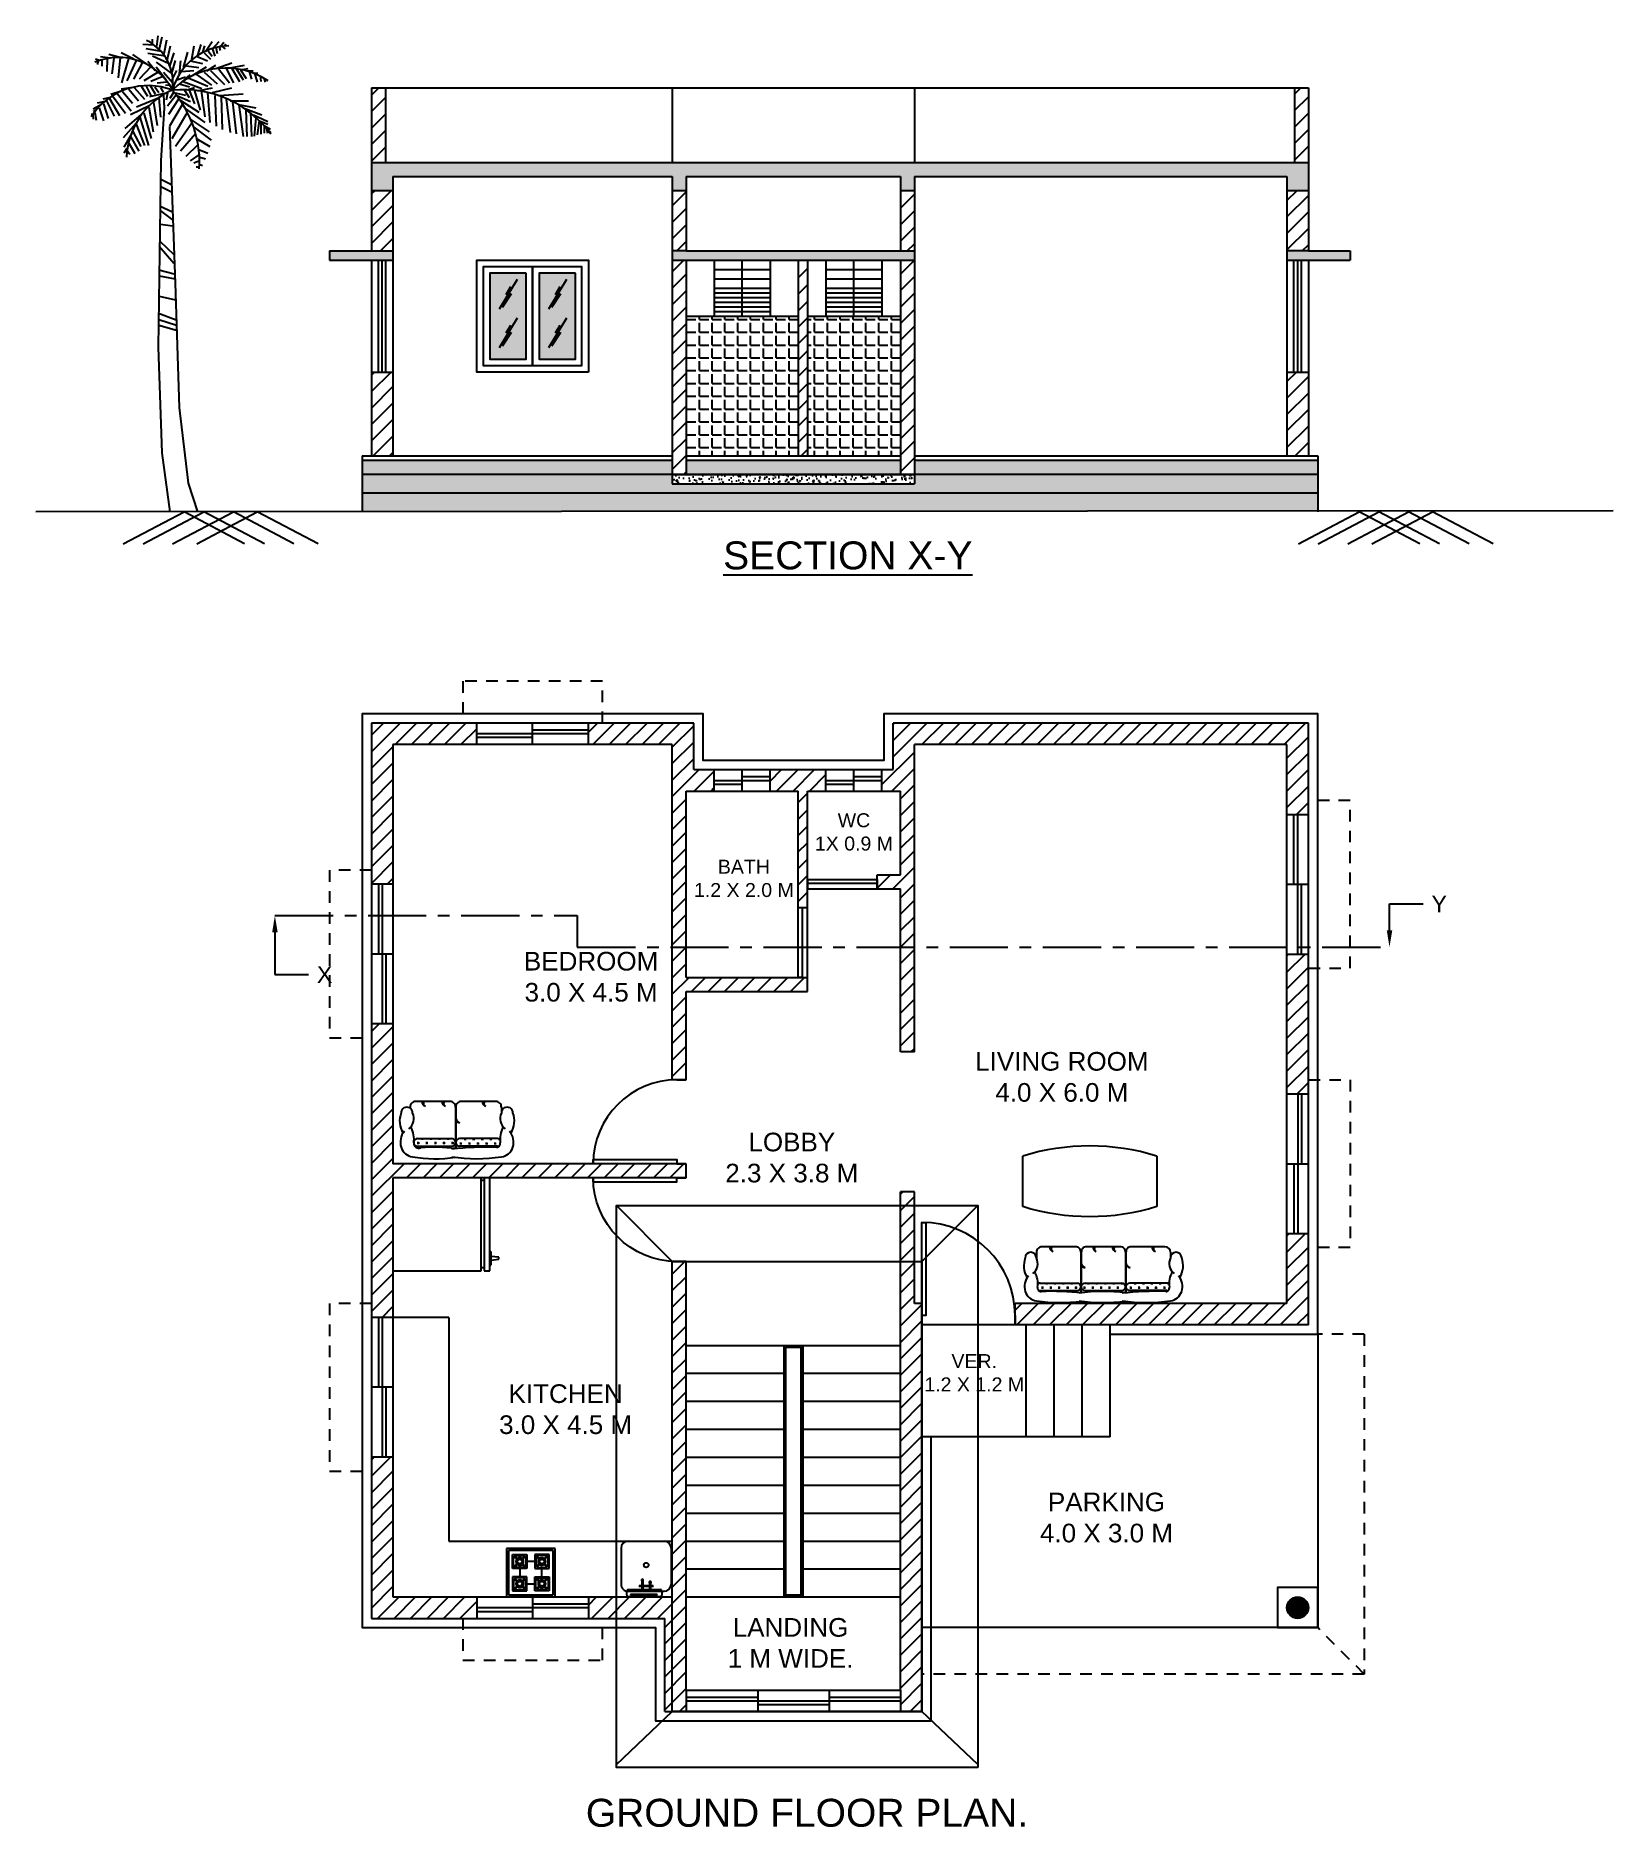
# Model space of a CAD drawing. Header units: metres. Extents: x 3.1 to 20, y 0.4 to 19.6.
import ezdxf
from ezdxf import colors
from ezdxf.entities.mleader import LeaderData, LeaderLine
from ezdxf.math import Vec2, Vec3

# ---------------------------------------------------------------- set-up
doc = ezdxf.new("R2010")
doc.units = ezdxf.units.M
doc.header["$MEASUREMENT"] = 0
doc.linetypes.add('CENTER', pattern=[2, 1.25, -0.25, 0.25, -0.25])
doc.linetypes.add('HIDDEN', pattern=[0.375, 0.25, -0.125])
for name, color, linetype in [('construction line', 60, 'Continuous'), ('ELEVATION.', 140, 'Continuous'), ('FURNITURE', 40, 'Continuous')]:
    doc.layers.add(name, color=color, linetype=linetype)
doc.styles.get("Standard").update_dxf_attribs({"font": 'arial.ttf'})
pattern_1 = [(45, (-895.78972, -197.2403), (-0.088388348, 0.088388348), [])]
pattern_2 = [(50, (-895.78972, -197.2403), (0.143452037, -0.012550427), [0.015, -0.165]), (355, (-895.78972, -197.2403), (-0.027750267, 0.150438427), [0.012, -0.132]), (100.451444, (-895.77776, -197.24134), (0.11570177, 0.137887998), [0.012748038, -0.140228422]), (46.1842, (-895.78972, -197.2003), (0.213448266, -0.033103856), [0.0225, -0.2475]), (96.635635, (-895.77193, -197.20306), (0.18693239, 0.19482372), [0.01912207, -0.21034275]), (351.184164, (-895.78972, -197.2003), (0.18693239, 0.19482372), [0.018, -0.198]), (21, (-895.76972, -197.2103), (0.11938141, -0.080523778), [0.015, -0.165]), (326, (-895.76972, -197.2103), (0.048663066, 0.14503001), [0.012, -0.132]), (71.451445, (-895.75977, -197.21701), (0.168044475, 0.06450623), [0.012748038, -0.140228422]), (37.5, (-895.78972, -197.2403), (0.002431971, 0.0665787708), [0, -0.1304, 0, -0.134, 0, -0.1325]), (7.5, (-895.78972, -197.2403), (0.0526139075, 0.0788823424), [0, -0.0764, 0, -0.1274, 0, -0.0505]), (327.5, (-895.83432, -197.2403), (0.1067644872, -0.0045109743), [0, -0.05, 0, -0.156, 0, -0.207]), (317.5, (-895.85432, -197.2403), (0.116637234, 0.020020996), [0, -0.065, 0, -0.1036, 0, -0.147])]
pattern_3 = [(37.5, (-895.789718, -197.2403), (-0.0012598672, 0.0385364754), [0, -0.0304, 0, -0.034, 0, -0.0325]), (7.5, (-895.78972, -197.2403), (0.035395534, 0.0564429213), [0, -0.0164, 0, -0.0274, 0, -0.0105]), (327.5, (-895.81432, -197.2403), (0.0622828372, 0.0001131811), [0, -0.01, 0, -0.036, 0, -0.047]), (317.5, (-895.81432, -197.2403), (0.060122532, 0.0175535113), [0, -0.005, 0, -0.0236, 0, -0.027])]

msp = doc.modelspace()

# ---------------------------------------------------------------- texts
at = {"attachment_point": 1}
for s, width, insert, char_height in [('\\pxqc;WC\\P1X 0.9 M', 1.17131, (11.272, 11.271), 0.15), ('\\pxqc;BATH\\P1.2 X 2.0 M', 1.43561, (9.958, 10.772), 0.15), ('\\pxqc;BEDROOM\\P3.0 X 4.5 M', 1.88635, (8.092, 9.783), 0.2), ('\\pxqc;LIVING ROOM\\P4.0 X 6.0 M', 2.77586, (12.702, 8.708), 0.2), ('\\pxqc;LOBBY\\P2.3 X 3.8 M', 1.84049, (10.27, 7.842), 0.2), ('\\pxqc;VER.\\P1.2 X 1.2 M', 1.49215, (12.403, 5.465), 0.15), ('\\pxqc;KITCHEN\\P3.0 X 4.5 M', 1.91703, (7.803, 5.141), 0.2), ('\\pxqc;PARKING \\P4.0 X 3.0 M', 2.55806, (13.29, 3.978), 0.2), ('\\pxqc;LANDING \\P1 M WIDE.', 1.70518, (10.324, 2.632), 0.2), ('\\pxqc;GROUND FLOOR PLAN.', 6.97822, (7.864, 0.692), 0.3)]:
    msp.add_mtext_dynamic_manual_height_columns(s, width=width, gutter_width=1, heights=[0], dxfattribs=dict(at, insert=insert, char_height=char_height))
at = {"layer": 'construction line', "color": 143, "true_color": 0x7aafdf, "insert": (9.845, 14.189), "char_height": 0.3, "attachment_point": 1}
msp.add_mtext_dynamic_manual_height_columns('\\pxqc;{\\LSECTION X-Y}', width=3.89285, gutter_width=1, heights=[0], dxfattribs=at)

# ---------------------------------------------------------------- blocks, each defined once
blk = doc.blocks.new('*U2')
for p, q in [((0, 0), (0, -100)), ((1000, 0), (1000, -100))]:
    blk.add_line(p, q)
blk.add_lwpolyline([(0, 0), (0, 1000), (43.75, 1000), (43.75, 0)], close=True)
blk.add_arc((0, 0), 1000, 0, 90)
blk = doc.blocks.new('*U235')
for p, q in [((0, 0), (0, -100)), ((750, 0), (750, -100))]:
    blk.add_line(p, q)
blk.add_lwpolyline([(0, 0), (750, 0), (750, -43.75), (0, -43.75)], close=True)
blk = doc.blocks.new('*U3')
for p, q in [((0, 0), (0, -100)), ((900, 0), (900, -100))]:
    blk.add_line(p, q)
blk.add_lwpolyline([(0, 0), (0, 900), (43.75, 900), (43.75, 0)], close=True)
blk.add_arc((0, 0), 900, 0, 90)
blk = doc.blocks.new('sofa2')
at = {"layer": 'FURNITURE'}
for p, q in [((5.19, 17.87), (5.19, 1.77)), ((7.05, 19.67), (6.57, 19.67)), ((8.79, 17.87), (8.79, 1.77)), ((23.64, 21.39), (23.17, 21.39)), ((26.34, 2.58), (26.34, 18.78)), ((26.34, 2.58), (26.34, 2.58)), ((23.64, -0.03), (4.03, -0.03)), ((23.64, -0.21), (4.05, -0.21)), ((5.19, -19.92), (5.19, -1.92)), ((8.79, -19.92), (8.79, -1.92)), ((26.34, -19.02), (26.34, -2.82)), ((26.34, -2.82), (26.34, -2.82)), ((23.64, -21.72), (20.94, -21.72)), ((23.64, -21.72), (20.94, -21.72))]:
    blk.add_line(p, q, dxfattribs=at)
at = {"layer": 'FURNITURE', "color": 252}
for p, q in [((6.2, 17.52), (7.22, 17.52)), ((6.71, 17.01), (6.71, 18.03)), ((5.19, 15.5), (5.19, 15.5)), ((5.19, 11.45), (5.19, 11.45)), ((6.2, 13.47), (7.22, 13.47)), ((6.2, 9.42), (7.22, 9.42)), ((6.71, 12.96), (6.71, 13.98)), ((6.71, 8.91), (6.71, 9.93)), ((8.23, 15.5), (8.79, 15.5)), ((8.23, 11.45), (8.79, 11.45)), ((8.74, 14.99), (8.74, 16)), ((8.74, 10.94), (8.74, 11.95)), ((5.19, 7.4), (5.19, 7.4)), ((5.19, 3.35), (5.19, 3.35)), ((6.2, 5.37), (7.22, 5.37)), ((6.2, 1.32), (7.22, 1.32)), ((6.71, 4.86), (6.71, 5.88)), ((6.71, 0.81), (6.71, 1.83)), ((8.23, 7.4), (8.79, 7.4)), ((8.23, 3.35), (8.79, 3.35)), ((8.74, 6.89), (8.74, 7.9)), ((8.74, 2.84), (8.74, 3.85)), ((6.04, -2.57), (7.05, -2.57)), ((6.04, -6.62), (7.05, -6.62)), ((6.54, -2.06), (6.54, -3.08)), ((6.54, -6.11), (6.54, -7.13)), ((8.06, -4.59), (8.79, -4.59)), ((8.57, -4.09), (8.57, -5.1)), ((8.57, -8.14), (8.57, -9.15)), ((6.04, -10.67), (7.05, -10.67)), ((6.04, -14.72), (7.05, -14.72)), ((6.54, -10.16), (6.54, -11.18)), ((6.54, -14.21), (6.54, -15.23)), ((8.06, -8.64), (8.79, -8.64)), ((8.06, -12.69), (8.79, -12.69)), ((8.06, -16.74), (8.79, -16.74)), ((8.57, -12.19), (8.57, -13.2)), ((8.57, -16.24), (8.57, -17.25)), ((6.04, -18.77), (7.05, -18.77)), ((6.54, -18.26), (6.54, -19.28)), ((8.06, -20.79), (8.57, -20.79)), ((8.57, -20.29), (8.57, -20.79))]:
    blk.add_line(p, q, dxfattribs=at)
at = {"layer": 'FURNITURE'}
for centre, radius, start, end in [((6.71, 19.39), 6.52, 107.5731, 172.81576), ((7.13, 17.82), 8.15, 50.45046, 107.06385), ((17.1, 15.08), 11.21, 69.93075, 120.41172), ((20.94, 22.91), 2.7, 270, 90), ((63.38, 9.35), 64.06, 170.24236, 188.39276), ((6.71, 17.29), 2.38, 87.27433, 203.3532), ((6.99, 17.87), 1.8, 0, 180), ((8.59, 30.73), 11.21, 260.95115, 300.41172), ((18.24, 25.61), 6.04, 216.60428, 296.56505), ((23.79, 18.84), 2.55, 358.62785, 93.31419), ((-76.71, 10.37), 81.45, 352.68551, 4.20455), ((75.84, -10.02), 76.5, 171.20259, 188.79741), ((-133.3, -14.76), 138.12, 358.07185, 6.83327), ((6.99, 1.77), 1.8, 180, 0), ((23.79, 2.52), 2.55, 266.68581, 1.37215), ((6.99, -2.01), 1.8, 0, 180), ((23.79, -2.76), 2.55, 358.62785, 93.31419), ((6.71, -20.91), 6.52, 187.18424, 252.4269), ((6.54, -19.4), 1.8, 180, 279.04885), ((6.99, -19.92), 1.8, 180, 209.9526), ((8.59, -32.25), 11.21, 59.58828, 99.04885), ((6.99, -19.92), 1.8, 321.47755, 0), ((18.24, -27.12), 6.04, 63.43495, 143.39572), ((20.94, -24.42), 2.7, 270, 90), ((23.64, -19.02), 2.7, 270, 0), ((7.13, -19.33), 8.15, 252.93615, 309.54954), ((17.1, -16.6), 11.21, 239.58828, 290.06925)]:
    blk.add_arc(centre, radius, start, end, dxfattribs=at)
at = {"layer": 'FURNITURE', "color": 252}
for centre, radius, start, end in [((26.18, 13.61), 2.2, 85.85941, 165.95274), ((25.28, 13.83), 1.27, 33.08942, 165.54846), ((26.18, 4.13), 2.2, 85.85941, 165.95274), ((25.28, 4.35), 1.27, 33.08942, 165.54846), ((18.48, -2.12), 2.2, 120.04028, 180.95274), ((19.12, -3.06), 2.97, 106.95808, 162.2826), ((26.18, -14.96), 2.2, 85.85941, 165.95274), ((25.28, -14.74), 1.27, 33.08942, 165.54846)]:
    blk.add_arc(centre, radius, start, end, dxfattribs=at)
blk = doc.blocks.new('sofa3')
at = {"layer": 'FURNITURE'}
for p, q in [((-31.16, -5.85), (-13.16, -5.85)), ((-11.45, -24.3), (-11.45, -4.71)), ((-11.27, -24.3), (-11.27, -4.69)), ((8.44, -5.85), (-9.56, -5.85)), ((10.15, -24.3), (10.15, -4.73)), ((10.33, -24.3), (10.33, -4.75)), ((30.04, -5.85), (12.04, -5.85)), ((-31.16, -9.45), (-13.16, -9.45)), ((8.44, -9.45), (-9.56, -9.45)), ((30.04, -9.45), (12.04, -9.45)), ((-32.96, -24.3), (-32.96, -21.6)), ((-32.96, -24.3), (-32.96, -21.6)), ((31.84, -24.3), (31.84, -21.6)), ((-30.26, -27), (-14.06, -27)), ((-14.06, -27), (-14.06, -27)), ((-8.66, -27), (7.54, -27)), ((-8.66, -27), (-8.66, -27)), ((12.94, -27), (29.14, -27))]:
    blk.add_line(p, q, dxfattribs=at)
at = {"layer": 'FURNITURE', "color": 252}
for p, q in [((-29.51, -7.2), (-30.52, -7.2)), ((-30.01, -6.7), (-30.01, -7.71)), ((-25.46, -7.2), (-26.47, -7.2)), ((-25.96, -6.7), (-25.96, -7.71)), ((-21.41, -7.2), (-22.42, -7.2)), ((-21.91, -6.7), (-21.91, -7.71)), ((-17.36, -7.2), (-18.37, -7.2)), ((-17.86, -6.7), (-17.86, -7.71)), ((-13.31, -7.2), (-14.32, -7.2)), ((-13.81, -6.7), (-13.81, -7.71)), ((-11.22, -7.2), (-11.11, -7.2)), ((-8.07, -7.2), (-7.06, -7.2)), ((-7.57, -6.7), (-7.57, -7.71)), ((-4.02, -7.2), (-3.01, -7.2)), ((-3.52, -6.7), (-3.52, -7.71)), ((0.03, -7.2), (1.04, -7.2)), ((0.53, -6.7), (0.53, -7.71)), ((4.08, -7.2), (5.09, -7.2)), ((4.58, -6.7), (4.58, -7.71)), ((8.13, -7.2), (9.14, -7.2)), ((8.63, -6.7), (8.63, -7.71)), ((12.18, -7.2), (13.19, -7.2)), ((12.68, -6.7), (12.68, -7.71)), ((16.23, -7.2), (17.24, -7.2)), ((16.73, -6.7), (16.73, -7.71)), ((20.28, -7.2), (21.29, -7.2)), ((20.78, -6.7), (20.78, -7.71)), ((24.33, -7.2), (25.34, -7.2)), ((24.83, -6.7), (24.83, -7.71)), ((28.38, -7.2), (29.39, -7.2)), ((28.88, -6.7), (28.88, -7.71)), ((-32.04, -8.72), (-32.04, -9.22)), ((-31.53, -9.23), (-32.03, -9.23)), ((-27.48, -9.23), (-28.49, -9.23)), ((-27.99, -8.72), (-27.99, -9.45)), ((-23.43, -9.23), (-24.44, -9.23)), ((-23.94, -8.72), (-23.94, -9.45)), ((-19.38, -9.23), (-20.39, -9.23)), ((-19.89, -8.72), (-19.89, -9.45)), ((-15.33, -9.23), (-16.34, -9.23)), ((-15.84, -8.72), (-15.84, -9.45)), ((-10.1, -9.23), (-9.09, -9.23)), ((-9.59, -8.72), (-9.59, -9.45)), ((-6.05, -9.23), (-5.04, -9.23)), ((-5.54, -8.72), (-5.54, -9.45)), ((-2, -9.23), (-0.99, -9.23)), ((-1.49, -8.72), (-1.49, -9.45)), ((2.05, -9.23), (3.06, -9.23)), ((2.56, -8.72), (2.56, -9.45)), ((6.1, -9.23), (7.11, -9.23)), ((6.61, -8.72), (6.61, -9.45)), ((14.2, -9.23), (15.21, -9.23)), ((14.71, -8.72), (14.71, -9.45)), ((18.25, -9.23), (19.26, -9.23)), ((18.76, -8.72), (18.76, -9.45)), ((22.3, -9.23), (23.31, -9.23)), ((22.81, -8.72), (22.81, -9.45)), ((26.35, -9.23), (27.36, -9.23)), ((26.86, -8.72), (26.86, -9.45)), ((30.4, -9.23), (30.9, -9.23)), ((30.91, -8.72), (30.91, -9.22))]:
    blk.add_line(p, q, dxfattribs=at)
at = {"layer": 'FURNITURE'}
for centre, radius, start, end in [((-21.26, -76.5), 76.5, 81.20259, 98.79741), ((-0.87, -81.45), 81.45, 81.45789, 97.31449), ((20.14, -76.5), 76.5, 81.20259, 97.75721), ((-30.57, -7.79), 8.15, 162.93615, 219.54954), ((-32.15, -7.37), 6.52, 97.18424, 162.4269), ((-43.49, -9.24), 11.21, 329.58828, 9.04885), ((-30.65, -7.2), 1.8, 90, 189.04885), ((-31.16, -7.65), 1.8, 90, 119.9526), ((-26, 132.65), 138.12, 268.07185, 276.83327), ((-13.25, -7.65), 1.8, 270, 90), ((-9.47, -7.65), 1.8, 90, 270), ((-0.87, 76.05), 81.45, 262.68551, 278.54211), ((8.35, -7.65), 1.8, 270, 90), ((25.28, 152.52), 157.98, 264.37864, 271.5353), ((12.13, -7.65), 1.8, 90, 270), ((29.52, -7.2), 1.8, 350.95115, 90), ((30.04, -7.65), 1.8, 60.0474, 90), ((42.36, -9.24), 11.21, 170.95115, 210.41172), ((31.02, -7.37), 6.52, 17.5731, 82.81576), ((29.44, -7.79), 8.15, 320.45046, 17.06385), ((-27.84, -17.75), 11.21, 149.58828, 200.06925), ((-38.36, -18.9), 6.04, 333.43495, 53.39572), ((-31.16, -7.65), 1.8, 231.47755, 270), ((30.04, -7.65), 1.8, 270, 308.52245), ((37.24, -18.9), 6.04, 126.60428, 206.56505), ((26.71, -17.75), 11.21, 339.93075, 30.41172), ((-35.66, -21.6), 2.7, 180, 0), ((-30.26, -24.3), 2.7, 180, 270), ((-14, -24.45), 2.55, 268.62785, 3.31419), ((-8.73, -24.45), 2.55, 176.68581, 271.37215), ((7.6, -24.45), 2.55, 268.62785, 3.31419), ((12.87, -24.45), 2.55, 176.68581, 271.37215), ((29.14, -24.3), 2.7, 270, 0), ((34.54, -21.6), 2.7, 180, 0)]:
    blk.add_arc(centre, radius, start, end, dxfattribs=at)
at = {"layer": 'FURNITURE', "color": 252}
for centre, radius, start, end in [((-13.36, -19.14), 2.2, 30.04028, 90.95274), ((-14.3, -19.78), 2.97, 16.95808, 72.2826), ((8.24, -19.14), 2.2, 30.04028, 90.95274), ((7.3, -19.78), 2.97, 16.95808, 72.2826), ((-26.2, -26.84), 2.2, 355.85941, 75.95274), ((-25.99, -25.93), 1.27, 303.08942, 75.54846), ((-7.11, -26.84), 2.2, 355.85941, 75.95274), ((-6.9, -25.93), 1.27, 303.08942, 75.54846), ((2.37, -26.84), 2.2, 355.85941, 75.95274), ((2.59, -25.93), 1.27, 303.08942, 75.54846), ((23.43, -25.93), 1.27, 303.08942, 75.54846), ((23.21, -26.84), 2.2, 355.85941, 75.95274)]:
    blk.add_arc(centre, radius, start, end, dxfattribs=at)
blk = doc.blocks.new('FRIDGE')
at = {"layer": 'FURNITURE'}
for p, q in [((-12, 0), (-12, -22.75)), ((12, 0), (-12, 0)), ((12, -22.75), (12, 0)), ((-12, -22.75), (12, -22.75)), ((-11.25, -23.5), (-11.25, -22.75)), ((11.25, -23.5), (11.25, -22.75)), ((-12, -23.5), (-12, -25)), ((12, -23.5), (-12, -23.5)), ((-12, -25), (12, -25)), ((-10.5, -25), (-10.5, -25.26)), ((-7, -25.26), (-10.5, -25.26)), ((-9.24, -25.26), (-9, -27.26)), ((-9, -27.26), (-8.94, -27.26)), ((-9, -27.26), (-8.5, -27.26)), ((-8.5, -27.26), (-8.26, -25.26)), ((-7, -25.26), (-7, -25)), ((12, -25), (12, -23.5))]:
    blk.add_line(p, q, dxfattribs=at)
blk = doc.blocks.new('SINK01')
at = {"layer": 'FURNITURE'}
for p, q in [((-23.33, -6.76), (-23.33, 8.24)), ((-20.33, 11.24), (-5.33, 11.24)), ((-2.33, -6.76), (-2.33, 8.24)), ((-5.64, 2.62), (-2.33, 2.62)), ((-5.64, 2.22), (-2.33, 2.22)), ((-4.56, 3.66), (-4.56, 2.62)), ((-4.56, 2.22), (-4.56, -0.65)), ((-4.31, 3.66), (-4.31, 2.62)), ((-4.31, 2.22), (-4.31, -0.65)), ((-3, -6.73), (-3, 6.73)), ((-3, -6.73), (-3, 6.73)), ((-0.91, 5.37), (-0.91, -5.82)), ((-0.91, 5.37), (-0.91, -5.82)), ((-0.75, 5.37), (-0.75, -5.82)), ((-0.75, 5.37), (-0.75, -5.82)), ((0, 6.73), (0, -6.73)), ((0, 6.73), (0, -6.73)), ((-6.6, -0.65), (-2.33, -0.65)), ((-6.6, -1.05), (-2.33, -1.05)), ((-4.56, -1.05), (-4.56, -2.2)), ((-4.31, -1.05), (-4.31, -2.2)), ((-20.33, -9.76), (-5.33, -9.76))]:
    blk.add_line(p, q, dxfattribs=at)
blk.add_circle((-13.27, 0.78), 0.972, dxfattribs=at)
for centre, radius, start, end in [((-20.33, 8.24), 3, 90, 180), ((-5.33, 8.24), 3, 0, 90), ((-1.5, 4.94), 2.56, 60.88864, 119.11136), ((-1.5, 4.94), 2.56, 60.88864, 119.11136), ((-6.02, 2.42), 0.427, 27.89412, 332.10588), ((-4.44, 3.49), 0.214, 54.30107, 125.69893), ((-2.5, 6.73), 0.5, 119.11136, 180), ((-2.5, 6.73), 0.5, 119.11136, 180), ((-0.83, 5.32), 0.0972, 34.21404, 145.78596), ((-0.83, 5.32), 0.0972, 34.21404, 145.78596), ((-0.5, 6.73), 0.5, 0, 60.88864), ((-0.5, 6.73), 0.5, 0, 60.88864), ((-20.33, -6.76), 3, 180, 270), ((-6.97, -0.85), 0.427, 27.89412, 332.10588), ((-5.33, -6.76), 3, 270, 0), ((-4.44, -1.93), 0.295, 245.04933, 294.95067), ((-2.5, -6.73), 0.5, 180, 240.88864), ((-2.5, -6.73), 0.5, 180, 240.88864), ((-1.5, -4.94), 2.56, 240.88864, 299.11136), ((-1.5, -4.94), 2.56, 240.88864, 299.11136), ((-0.83, -5.71), 0.137, 233.988, 306.012), ((-0.83, -5.71), 0.137, 233.988, 306.012), ((-0.5, -6.73), 0.5, 299.11136, 0), ((-0.5, -6.73), 0.5, 299.11136, 0)]:
    blk.add_arc(centre, radius, start, end, dxfattribs=at)
blk = doc.blocks.new('COOKINGRANGE')
at = {"layer": 'FURNITURE'}
for p, q in [((-12, 0), (-12, -24)), ((12, 0), (-12, 0)), ((12, -24), (12, 0)), ((-11, -1), (-11, -23)), ((11, -1), (-11, -1)), ((-9, -10), (-9, -3)), ((-9, -3), (-2, -3)), ((-8.5, -9.15), (-8.5, -3.85)), ((-8.5, -3.85), (-6.48, -5.87)), ((-8.5, -9.15), (-6.48, -7.13)), ((-8.15, -3.5), (-2.85, -3.5)), ((-8.15, -3.5), (-6.13, -5.52)), ((-8.15, -9.5), (-6.13, -7.48)), ((-7.39, -6.5), (-6.64, -6.5)), ((-5.5, -4.61), (-5.5, -5.36)), ((-5.5, -8.39), (-5.5, -7.64)), ((-4.87, -5.52), (-2.85, -3.5)), ((-4.87, -7.48), (-2.85, -9.5)), ((-4.52, -5.87), (-2.5, -3.85)), ((-4.52, -7.13), (-2.5, -9.15)), ((-3.61, -6.5), (-4.36, -6.5)), ((-2.5, -3.85), (-2.5, -9.15)), ((-2, -3), (-2, -10)), ((2, -6.5), (-2, -6.5)), ((2, -3), (2, -10)), ((9, -3), (2, -3)), ((2.5, -3.85), (2.5, -9.15)), ((4.52, -5.87), (2.5, -3.85)), ((4.52, -7.13), (2.5, -9.15)), ((8.15, -3.5), (2.85, -3.5)), ((4.87, -5.52), (2.85, -3.5)), ((4.87, -7.48), (2.85, -9.5)), ((3.61, -6.5), (4.36, -6.5)), ((5.5, -4.61), (5.5, -5.36)), ((5.5, -8.39), (5.5, -7.64)), ((8.15, -3.5), (6.13, -5.52)), ((8.15, -9.5), (6.13, -7.48)), ((8.5, -3.85), (6.48, -5.87)), ((8.5, -9.15), (6.48, -7.13)), ((7.39, -6.5), (6.64, -6.5)), ((8.5, -9.15), (8.5, -3.85)), ((9, -10), (9, -3)), ((11, -23), (11, -1)), ((-2, -10), (-9, -10)), ((-9, -14), (-9, -21)), ((-2, -14), (-9, -14)), ((-8.5, -14.85), (-8.5, -20.15)), ((-8.5, -14.85), (-6.48, -16.87)), ((-2.85, -9.5), (-8.15, -9.5)), ((-2.85, -14.5), (-8.15, -14.5)), ((-8.15, -14.5), (-6.13, -16.52)), ((-7.39, -17.5), (-6.64, -17.5)), ((-5.5, -10), (-5.5, -14)), ((-5.5, -15.61), (-5.5, -16.36)), ((-4.87, -16.52), (-2.85, -14.5)), ((-4.52, -16.87), (-2.5, -14.85)), ((-3.61, -17.5), (-4.36, -17.5)), ((-2.5, -20.15), (-2.5, -14.85)), ((-2, -21), (-2, -14)), ((-2, -17.5), (2, -17.5)), ((2, -10), (9, -10)), ((2, -21), (2, -14)), ((2, -14), (9, -14)), ((2.5, -20.15), (2.5, -14.85)), ((4.52, -16.87), (2.5, -14.85)), ((2.85, -9.5), (8.15, -9.5)), ((2.85, -14.5), (8.15, -14.5)), ((4.87, -16.52), (2.85, -14.5)), ((3.61, -17.5), (4.36, -17.5)), ((5.5, -14), (5.5, -10)), ((5.5, -15.61), (5.5, -16.36)), ((8.15, -14.5), (6.13, -16.52)), ((8.5, -14.85), (6.48, -16.87)), ((7.39, -17.5), (6.64, -17.5)), ((8.5, -14.85), (8.5, -20.15)), ((9, -14), (9, -21)), ((-12, -24), (12, -24)), ((-11, -23), (11, -23)), ((-9, -21), (-2, -21)), ((-8.5, -20.15), (-6.48, -18.13)), ((-8.15, -20.5), (-6.13, -18.48)), ((-8.15, -20.5), (-2.85, -20.5)), ((-5.5, -19.39), (-5.5, -18.64)), ((-4.87, -18.48), (-2.85, -20.5)), ((-4.52, -18.13), (-2.5, -20.15)), ((9, -21), (2, -21)), ((4.52, -18.13), (2.5, -20.15)), ((4.87, -18.48), (2.85, -20.5)), ((8.15, -20.5), (2.85, -20.5)), ((5.5, -19.39), (5.5, -18.64)), ((8.15, -20.5), (6.13, -18.48)), ((8.5, -20.15), (6.48, -18.13))]:
    blk.add_line(p, q, dxfattribs=at)
for centre in [(-5.5, -6.5), (5.5, -6.5), (-5.5, -17.5), (5.5, -17.5)]:
    blk.add_circle(centre, 1.14, dxfattribs=at)
for centre, start, end in [((-5.5, -6.5), 142.60538, 217.39462), ((-5.5, -6.5), 52.60538, 127.39462), ((-5.5, -6.5), 232.60538, 307.39462), ((-5.5, -6.5), 322.60538, 37.39462), ((5.5, -6.5), 142.60538, 217.39462), ((5.5, -6.5), 52.60538, 127.39462), ((5.5, -6.5), 232.60538, 307.39462), ((5.5, -6.5), 322.60538, 37.39462), ((-5.5, -17.5), 142.60538, 217.39462), ((-5.5, -17.5), 52.60538, 127.39462), ((-5.5, -17.5), 322.60538, 37.39462), ((5.5, -17.5), 142.60538, 217.39462), ((5.5, -17.5), 52.60538, 127.39462), ((5.5, -17.5), 322.60538, 37.39462), ((-5.5, -17.5), 232.60538, 307.39462), ((5.5, -17.5), 232.60538, 307.39462)]:
    blk.add_arc(centre, 1.89, start, end, dxfattribs=at)
blk = doc.blocks.new('GLASShatch')
for p, q in [((9.59, 3.01), (1.87, -9.54)), ((7, -3.11), (3.17, -8.86)), ((6.69, -0.13), (4.73, -3.4))]:
    blk.add_line(p, q)
blk = doc.blocks.new('*U248')
for p, q in [((-6.727, 197.202), (-11.366, 197.45)), ((-7.5, 199.68), (-7.5, 197.946)), ((-5.567, 196.707), (-4.987, 201.167)), ((-4.407, 195.716), (-3.247, 200.672)), ((-2.474, 193.733), (-1.315, 199.433)), ((-1.121, 190.759), (0.232, 196.955)), ((9.317, 191.255), (10.283, 196.955)), ((11.829, 192.99), (13.182, 197.45)), ((13.956, 194.229), (14.729, 196.955)), ((15.116, 194.477), (17.822, 198.689)), ((18.015, 195.716), (20.914, 198.689)), ((21.301, 196.459), (22.847, 198.441)), ((23.234, 196.707), (23.62, 197.698)), ((-29.729, 190.759), (-31.469, 191.255)), ((-30.309, 190.512), (-30.695, 189.025)), ((-25.283, 191.751), (-29.342, 192.246)), ((-28.763, 190.759), (-28.763, 188.281)), ((-26.443, 191.503), (-26.636, 186.051)), ((-20.064, 191.751), (-25.863, 193.238)), ((-23.737, 191.751), (-24.51, 185.06)), ((-21.031, 191.998), (-21.804, 183.325)), ((-15.232, 191.255), (-20.644, 193.981)), ((-17.551, 191.503), (-20.451, 181.343)), ((-14.265, 190.759), (-18.131, 182.086)), ((-9.433, 189.025), (-15.618, 193.238)), ((-11.753, 189.768), (-15.425, 182.83)), ((-3.441, 194.477), (-10.013, 195.716)), ((-1.894, 192.494), (-9.24, 193.733)), ((-6.147, 186.299), (-9.24, 190.264)), ((-0.541, 189.52), (-7.307, 192.494)), ((-5.76, 190.016), (0.618, 185.308)), ((0.038, 188.281), (1.778, 193.981)), ((1.005, 185.803), (2.358, 190.759)), ((4.098, 185.06), (4.678, 190.512)), ((5.837, 187.786), (7.577, 194.229)), ((8.544, 190.512), (13.763, 189.52)), ((11.25, 192.494), (15.889, 190.512)), ((14.536, 193.981), (17.242, 191.255)), ((16.082, 194.972), (17.822, 192.494)), ((18.015, 195.468), (18.981, 192.494)), ((19.368, 196.459), (19.948, 193.733)), ((19.368, 187.29), (26.133, 189.768)), ((20.914, 196.459), (21.301, 194.972)), ((22.074, 196.707), (23.427, 195.716)), ((-8.08, 188.034), (-12.912, 182.83)), ((-4.987, 185.803), (-10.979, 182.086)), ((-3.247, 183.821), (-8.08, 181.838)), ((-5.76, 188.034), (-1.508, 182.582)), ((-2.668, 185.803), (1.198, 181.343)), ((1.005, 182.582), (2.938, 186.547)), ((2.938, 182.582), (6.61, 183.821)), ((4.871, 186.051), (10.09, 186.547)), ((4.871, 181.591), (8.544, 184.812)), ((5.644, 181.838), (13.569, 178.865)), ((6.997, 188.529), (12.216, 187.786)), ((7.77, 183.325), (16.082, 179.856)), ((9.51, 184.317), (15.502, 188.034)), ((11.25, 184.812), (17.628, 180.352)), ((14.536, 185.803), (19.948, 180.847)), ((15.695, 186.299), (19.368, 188.777)), ((17.242, 186.547), (23.041, 180.599)), ((20.721, 187.042), (25.167, 181.343)), ((23.814, 187.29), (26.907, 181.343)), ((24.78, 187.538), (31.546, 188.777)), ((26.133, 187.29), (29.419, 181.838)), ((28.066, 187.29), (30.966, 182.582)), ((29.806, 186.795), (32.319, 183.078)), ((29.999, 186.795), (33.092, 187.29)), ((32.512, 186.299), (35.218, 186.299)), ((33.479, 186.051), (34.445, 182.83)), ((35.605, 185.556), (37.151, 185.308)), ((35.798, 185.308), (36.958, 181.591)), ((38.118, 184.317), (38.504, 181.838)), ((39.857, 182.83), (40.244, 181.591)), ((-25.09, 175.148), (-28.376, 174.404)), ((-25.476, 174.652), (-21.224, 167.466)), ((-21.031, 177.626), (-24.897, 176.387)), ((-24.317, 175.891), (-18.711, 168.457)), ((-22.191, 176.635), (-16.391, 169.448)), ((-15.618, 179.36), (-20.644, 178.617)), ((-20.064, 177.626), (-15.812, 172.67)), ((-17.358, 178.617), (-13.299, 173.661)), ((-15.038, 179.36), (-10.786, 174.404)), ((-4.214, 175.148), (-14.072, 170.935)), ((-12.332, 180.104), (-9.433, 175.643)), ((-10.206, 180.104), (-8.08, 175.891)), ((-1.701, 176.882), (-8.66, 175.396)), ((-8.273, 180.104), (-6.147, 176.635)), ((-6.34, 179.608), (-4.6, 177.13)), ((-1.315, 181.591), (-5.374, 181.095)), ((-4.6, 174.9), (-4.021, 166.722)), ((-4.021, 179.36), (-2.861, 177.378)), ((-2.668, 176.387), (-2.376, 170.594)), ((-0.348, 180.352), (-1.894, 180.104)), ((-0.928, 176.882), (-1.508, 173.909)), ((2.551, 175.891), (-0.928, 171.431)), ((3.711, 174.404), (-0.541, 167.961)), ((1.585, 177.13), (0.038, 174.652)), ((1.585, 177.13), (6.61, 176.139)), ((2.938, 175.891), (8.737, 173.413)), ((4.098, 180.847), (8.35, 179.608)), ((6.224, 178.121), (8.157, 175.148)), ((7.384, 178.369), (10.476, 179.36)), ((8.157, 178.121), (10.476, 172.422)), ((10.476, 177.874), (12.796, 169.696)), ((11.829, 177.874), (18.015, 179.113)), ((13.182, 177.874), (14.729, 166.97)), ((15.889, 177.13), (16.855, 164.492)), ((18.015, 177.13), (26.133, 179.113)), ((18.981, 175.891), (19.561, 163.005)), ((20.914, 175.891), (30.966, 176.635)), ((21.688, 175.396), (22.074, 161.518)), ((23.814, 174.404), (25.554, 160.279)), ((-32.628, 167.961), (-33.208, 167.961)), ((-32.628, 167.713), (-32.435, 165.979)), ((-28.956, 172.174), (-32.435, 170.192)), ((-31.082, 169.944), (-32.435, 169.2)), ((-31.662, 168.705), (-31.082, 165.483)), ((-27.409, 173.413), (-30.695, 172.67)), ((-29.922, 170.687), (-27.989, 165.235)), ((-27.989, 172.422), (-26.056, 166.227)), ((-26.829, 173.661), (-23.544, 167.218)), ((-12.139, 167.961), (-19.098, 162.014)), ((-8.466, 171.678), (-16.585, 167.713)), ((-12.719, 166.722), (-9.046, 154.828)), ((-10.979, 168.457), (-7.887, 157.801)), ((-8.853, 170.935), (-7.113, 160.527)), ((-6.92, 172.917), (-5.374, 163.253)), ((5.257, 171.926), (-0.155, 163.005)), ((7.384, 168.705), (0.812, 157.553)), ((4.291, 173.909), (12.216, 168.953)), ((6.417, 170.439), (14.729, 164.492)), ((25.554, 173.661), (33.285, 173.661)), ((26.52, 173.165), (28.066, 159.784)), ((28.839, 172.174), (36.378, 170.687)), ((29.226, 171.926), (30.966, 158.545)), ((30.966, 170.687), (38.891, 167.713)), ((32.126, 169.696), (32.512, 158.545)), ((34.058, 168.705), (34.445, 158.545)), ((35.412, 167.713), (41.404, 164.988)), ((-14.265, 164.244), (-19.678, 158.049)), ((-16.005, 160.031), (-19.484, 154.084)), ((-15.618, 160.775), (-12.332, 154.332)), ((-14.265, 163.749), (-10.786, 154.828)), ((9.317, 164.244), (2.358, 154.332)), ((10.863, 159.784), (4.484, 152.35)), ((8.544, 165.979), (16.662, 160.527)), ((10.09, 162.51), (17.435, 157.058)), ((36.378, 166.474), (35.605, 158.792)), ((37.731, 165.235), (36.958, 159.288)), ((37.924, 165.235), (41.404, 163.749)), ((38.504, 164.492), (38.504, 159.536)), ((39.664, 163.253), (42.37, 161.766)), ((39.857, 162.757), (39.857, 160.031)), ((40.824, 161.766), (41.21, 160.031)), ((41.21, 161.518), (42.757, 160.279)), ((-18.131, 153.589), (-19.484, 151.606)), ((-17.938, 152.597), (-16.972, 151.111)), ((-17.358, 155.819), (-14.845, 151.358)), ((-16.585, 158.545), (-13.106, 152.35)), ((11.829, 155.075), (6.804, 150.119)), ((11.443, 157.553), (16.855, 154.332)), ((12.216, 153.093), (16.082, 151.606)), ((12.603, 151.111), (8.544, 148.385)), ((12.216, 148.137), (10.09, 147.393)), ((12.409, 145.659), (11.056, 145.659)), ((12.409, 146.898), (13.763, 146.402)), ((12.603, 149.872), (15.116, 149.128)), ((-4.081, 140.645), (0.753, 138.261)), ((-4.081, 137.547), (0.753, 135.163)), ((-4.081, 129.205), (1.124, 126.821)), ((-4.081, 127.298), (1.31, 123.246)), ((-4.081, 121.578), (1.31, 120.863)), ((-4.267, 114.428), (1.682, 108.708)), ((-4.453, 112.283), (1.682, 105.133)), ((-4.639, 102.273), (1.868, 100.604)), ((-4.453, 99.651), (2.24, 98.459)), ((-4.453, 91.071), (2.426, 89.641)), ((-4.825, 83.921), (2.612, 81.061)), ((-4.639, 81.299), (2.797, 78.916)), ((-4.639, 78.916), (2.797, 76.771))]:
    blk.add_line(p, q)
for points in [[(-2.363, 170.553), (-3.88, 148.505), (-4.988, 69.634), (-3.325, 24.869), (0, 0)], [(-0.116, 162.848), (0.554, 143.532), (2.217, 96.635), (3.88, 44.054), (7.76, 12.079), (11.64, 0)]]:
    blk.add_lwpolyline(points)
for centre, radius, start, end in [((-18.427, 181.448), 19.715, 350.285, 64.11229), ((25.595, 171.567), 25.395, 91.40319, 163.882), ((-21.738, 166.094), 25.899, 27.67115, 112.5305), ((23.687, 155.341), 32.188, 56.19272, 134.3213), ((-9.259, 151.732), 28.386, 68.38311, 147.5322), ((14.394, 148.393), 32.752, 113.7592, 177.4133), ((5.828, 132.718), 45.639, 35.98777, 95.82273), ((-32.8, 147.923), 45.309, 356.1943, 41.37848)]:
    blk.add_arc(centre, radius, start, end)

# ---------------------------------------------------------------- hatches: boundary and pattern name
at = {"true_color": 0x000000}
h = msp.add_hatch(dxfattribs=at)
h.set_pattern_fill('ANSI31', color=18)
h.set_pattern_definition([(45, (-155.89141, -232.48394), (-0.08838835, 0.08838835), [])])
h.paths.add_polyline_path([(16.737, 12.239), (12.277, 12.239), (12.277, 11.739), (12.157, 11.739), (12.157, 11.509), (12.357, 11.509), (12.357, 10.609), (12.107, 10.609), (12.107, 10.459), (12.357, 10.459), (12.357, 8.709), (12.507, 8.709), (12.507, 12.009), (16.507, 12.009), (16.507, 11.259), (16.737, 11.259)])
h.paths.add_polyline_path([(16.737, 9.759), (16.507, 9.759), (16.507, 8.259), (16.737, 8.259)])
h.paths.add_polyline_path([(11.557, 11.739), (10.957, 11.739), (10.957, 11.509), (11.257, 11.509), (11.257, 10.259), (11.357, 10.259), (11.357, 11.509), (11.557, 11.509)])
h.paths.add_polyline_path([(10.137, 12.239), (9.007, 12.239), (9.007, 12.009), (9.907, 12.009), (9.907, 8.409), (10.057, 8.409), (10.057, 9.359), (11.357, 9.359), (11.357, 9.509), (11.257, 9.509), (10.507, 9.509), (10.057, 9.509), (10.057, 11.509), (10.357, 11.509), (10.357, 11.739), (10.137, 11.739)])
h.paths.add_polyline_path([(7.807, 12.239), (6.677, 12.239), (6.677, 10.509), (6.907, 10.509), (6.907, 12.009), (7.807, 12.009)])
h.paths.add_polyline_path([(6.907, 9.009), (6.677, 9.009), (6.677, 5.859), (6.907, 5.859), (6.907, 7.359), (10.057, 7.359), (10.057, 7.509), (6.907, 7.509)])
h.paths.add_polyline_path([(7.807, 2.859), (6.907, 2.859), (6.907, 4.359), (6.677, 4.359), (6.677, 2.629), (7.807, 2.629)])
h.paths.add_polyline_path([(10.057, 6.459), (9.957, 6.459), (9.907, 6.459), (9.907, 2.859), (9.007, 2.859), (9.007, 2.629), (9.827, 2.629), (9.827, 1.629), (10.057, 1.629), (10.057, 1.859)])
h.paths.add_polyline_path([(12.587, 6.009), (12.507, 6.009), (12.507, 7.209), (12.357, 7.209), (12.357, 1.859), (12.357, 1.629), (12.587, 1.629)])
h.paths.add_polyline_path([(16.737, 6.759), (16.507, 6.759), (16.507, 6.009), (13.587, 6.009), (13.587, 5.779), (16.737, 5.779)])
h = msp.add_hatch(color=7)
h.dxf.hatch_style = 1
h.paths.add_polyline_path([(16.737, 2.744, 1), (16.507, 2.744, 1)])
at = {"layer": 'construction line'}
h = msp.add_hatch(dxfattribs=at)
h.set_pattern_fill('ANSI31')
h.set_pattern_definition(pattern_1)
h.paths.add_polyline_path([(6.827, 19.057), (6.677, 19.057), (6.677, 18.257), (6.827, 18.257)])
h.paths.add_polyline_path([(6.907, 17.957), (6.677, 17.957), (6.677, 17.307), (6.907, 17.307)])
h.paths.add_polyline_path([(6.907, 16.007), (6.677, 16.007), (6.677, 15.107), (6.907, 15.107)])
h.paths.add_polyline_path([(10.057, 17.957), (9.907, 17.957), (9.907, 17.307), (10.057, 17.307)])
h.paths.add_polyline_path([(10.057, 17.207), (9.907, 17.207), (9.907, 15.107), (10.057, 15.107)])
h.paths.add_polyline_path([(11.357, 17.207), (11.257, 17.207), (11.257, 15.107), (11.357, 15.107)])
h.paths.add_polyline_path([(12.507, 17.207), (12.357, 17.207), (12.357, 15.107), (12.507, 15.107)])
h.paths.add_polyline_path([(12.507, 17.957), (12.357, 17.957), (12.357, 17.307), (12.507, 17.307)])
h.paths.add_polyline_path([(16.737, 19.057), (16.587, 19.057), (16.587, 18.257), (16.737, 18.257)])
h.paths.add_polyline_path([(16.737, 17.957), (16.507, 17.957), (16.507, 17.307), (16.737, 17.307)])
h.paths.add_polyline_path([(16.737, 16.007), (16.507, 16.007), (16.507, 15.107), (16.737, 15.107)])
h = msp.add_hatch(dxfattribs=at)
h.set_pattern_fill('AR-CONC', scale=0.02)
h.set_pattern_definition(pattern_2)
h.paths.add_polyline_path([(16.737, 18.257), (8.886, 18.257), (8.886, 18.107), (9.907, 18.107), (9.907, 17.957), (10.057, 17.957), (10.057, 18.107), (12.357, 18.107), (12.357, 17.957), (12.507, 17.957), (12.507, 18.107), (16.507, 18.107), (16.507, 17.957), (16.737, 17.957)])
h.paths.add_polyline_path([(8.886, 18.257), (6.677, 18.257), (6.677, 17.957), (6.907, 17.957), (6.907, 18.107), (8.886, 18.107)])
h.paths.add_polyline_path([(16.837, 15.057), (12.507, 15.057), (12.507, 14.907), (16.837, 14.907)])
h.paths.add_polyline_path([(9.907, 15.057), (8.886, 15.057), (8.886, 14.907), (9.907, 14.907)])
h.paths.add_polyline_path([(8.886, 15.057), (6.577, 15.057), (6.577, 14.907), (8.886, 14.907)])
h.paths.add_polyline_path([(6.907, 17.307), (6.227, 17.307), (6.227, 17.207), (6.907, 17.207)])
h.paths.add_polyline_path([(17.187, 17.307), (16.507, 17.307), (16.507, 17.207), (17.187, 17.207)])
h.paths.add_polyline_path([(12.507, 17.307), (9.907, 17.307), (9.907, 17.207), (12.507, 17.207)])
at = {"layer": 'construction line', "true_color": 0x7aafdf}
h = msp.add_hatch(color=143, dxfattribs=at)
h.set_gradient(color1=(0, 0, 255), color2=(173, 221, 247))
h.paths.add_polyline_path([(8.337, 17.067), (7.947, 17.067), (7.947, 16.147), (8.337, 16.147)])
h = msp.add_hatch(color=143, dxfattribs=at)
h.set_gradient(color1=(0, 0, 255), color2=(173, 221, 247))
h.paths.add_polyline_path([(8.867, 17.067), (8.477, 17.067), (8.477, 16.147), (8.867, 16.147)])
at = {"layer": 'construction line', "true_color": 0x000000}
h = msp.add_hatch(dxfattribs=at)
h.set_pattern_fill('ANGLE', color=18, scale=0.5)
h.set_pattern_definition([(0, (-895.78972, -197.2403), (0, 0.1375), [0.1, -0.0375]), (90, (-895.78972, -197.2403), (-0.1375, 8e-18), [0.1, -0.0375])])
h.paths.add_polyline_path([(11.257, 16.607), (10.057, 16.607), (10.057, 15.107), (11.257, 15.107)])
h.paths.add_polyline_path([(12.357, 16.607), (11.357, 16.607), (11.357, 15.107), (12.357, 15.107)])
at = {"layer": 'construction line'}
h = msp.add_hatch(dxfattribs=at)
h.set_pattern_fill('ANSI31')
h.set_pattern_definition(pattern_1)
h.paths.add_polyline_path([(12.507, 15.107), (12.357, 15.107), (12.357, 14.907), (12.507, 14.907)])
h.paths.add_polyline_path([(10.057, 15.107), (9.907, 15.107), (9.907, 14.907), (10.057, 14.907)])
h = msp.add_hatch(dxfattribs=at)
h.set_pattern_fill('AR-SAND', scale=0.02)
h.set_pattern_definition(pattern_3)
h.paths.add_polyline_path([(12.357, 15.057), (10.057, 15.057), (10.057, 14.907), (12.357, 14.907)])
h = msp.add_hatch(dxfattribs=at)
h.set_pattern_fill('AR-SAND', scale=0.02)
h.set_pattern_definition(pattern_3)
h.paths.add_polyline_path([(8.886, 14.907), (6.577, 14.907), (6.577, 14.707), (8.886, 14.707)])
h.paths.add_polyline_path([(16.837, 14.907), (12.507, 14.907), (12.507, 14.807), (9.907, 14.807), (9.907, 14.907), (8.886, 14.907), (8.886, 14.707), (16.837, 14.707)])
h = msp.add_hatch(dxfattribs=at)
h.set_pattern_fill('AR-CONC', scale=0.02)
h.set_pattern_definition(pattern_2)
h.paths.add_polyline_path([(12.507, 14.907), (9.907, 14.907), (9.907, 14.807), (12.507, 14.807)])
h = msp.add_hatch(dxfattribs=at)
h.set_pattern_fill('GRAVEL', scale=0.3)
h.set_pattern_definition([(228.0127875, (-895.573718, -196.940298), (-2.4, -2.7), [0.0403608, -3.99572641]), (184.9697407, (-895.600718, -196.970298), (3.6, 0.3), [0.0692604, -6.85677743]), (132.510447, (-895.669718, -196.976298), (3, -3.3), [0.0488364, -4.83480978]), (267.273689, (-895.786718, -197.051298), (0.3, 6), [0.0630714, -6.24406741]), (292.8336542, (-895.789718, -197.114298), (-1.5, 3.6), [0.0618465, -6.12281194]), (357.273689, (-895.765718, -197.171298), (-6, 0.3), [0.0630714, -6.24406741]), (37.6942405, (-895.702718, -197.174298), (-3.9, -3), [0.0834087, -8.25745456]), (72.2553284, (-895.636718, -197.123298), (2.1, 6.6), [0.0787464, -7.79589645]), (121.4295656, (-895.612718, -197.048298), (-2.4, 3.9), [0.063285, -6.26522193]), (175.2363583, (-895.645718, -196.994298), (3.3, -0.3), [0.0722496, -3.54022877]), (222.3974378, (-895.717718, -196.988298), (-3.6, -3.3), [0.0934344, -9.2500125]), (138.814075, (-895.489718, -197.054298), (-2.1, 1.8), [0.0318903, -3.15715344]), (171.4692344, (-895.513718, -197.033298), (3.9, -0.6), [0.0606711, -6.006453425]), (225, (-895.57372, -197.0243), (-3e-17, -0.3), [0.0424263, -0.38183777]), (203.1985905, (-895.59472, -196.9883), (1.5, 0.6), [0.0228474, -2.26188453]), (291.8014095, (-895.61572, -196.9973), (-0.3, 0.9), [0.0323109, -1.58323854]), (30.9637565, (-895.60372, -197.0273), (0.9, 0.6), [0.0524787, -1.69680687]), (161.565051, (-895.55872, -197.0003), (0.6, -0.3), [0.0379473, -0.910736]), (16.3895403, (-895.789718, -196.997298), (3, 0.9), [0.05316, -5.26285354]), (70.346176, (-895.738718, -196.982298), (-1.2, -3.3), [0.0445983, -4.41522232]), (293.1985905, (-895.55872, -196.9403), (-0.6, 1.5), [0.0456945, -2.23903743]), (343.6104597, (-895.540718, -196.982298), (-3, 0.9), [0.05316, -5.26285354]), (339.4439548, (-895.78972, -197.1833), (-1.5, 0.6), [0.051264, -2.51193712]), (294.7751406, (-895.741718, -197.201298), (-1.5, 3.3), [0.0429534, -4.25239292]), (66.8014095, (-895.55572, -197.2403), (0.6, 1.5), [0.0456945, -2.23903743]), (17.3540246, (-895.537718, -197.198298), (-3.9, -1.2), [0.0502893, -4.97862708]), (69.4439548, (-895.70272, -197.2403), (-0.6, -1.5), [0.025632, -2.53756912]), (101.3099325, (-895.57372, -197.2403), (-0.3, 1.2), [0.015297, -1.51440885]), (165.9637565, (-895.57672, -197.2253), (0.9, -0.3), [0.0618465, -1.17508519]), (186.009006, (-895.636718, -197.210298), (3, 0.3), [0.057315, -5.67417695]), (303.690068, (-895.60372, -197.0543), (-0.3, 0.6), [0.0432666, -1.03839878]), (353.1572266, (-895.579718, -197.090298), (5.1, -0.6), [0.0755382, -7.47826879]), (60.945396, (-895.504718, -197.099298), (-1.2, -2.1), [0.0308868, -3.05780224]), (90, (-895.48972, -197.0723), (-0.3, 0.3), [0.018, -0.282]), (120.2564372, (-895.642718, -197.201298), (1.2, -2.1), [0.0416772, -4.126056]), (48.0127875, (-895.663718, -197.165298), (2.4, 2.7), [0.0807216, -3.95536561]), (0, (-895.60972, -197.1053), (0.3, 0.3), [0.078, -0.222]), (325.3048465, (-895.531718, -197.105298), (3, -2.1), [0.0474342, -4.69598229]), (254.054604, (-895.49272, -197.1323), (-0.3, -1.2), [0.0436806, -2.14035237]), (207.6459754, (-895.504718, -197.174298), (-5.7, -3), [0.0711195, -7.04084225]), (175.4260787, (-895.567718, -197.207298), (-3.9, 0.3), [0.0752397, -7.44872202])])
h.paths.add_polyline_path([(8.886, 14.707), (6.577, 14.707), (6.577, 14.507), (8.886, 14.507)])
h.paths.add_polyline_path([(16.837, 14.707), (8.886, 14.707), (8.886, 14.507), (16.837, 14.507)])

# ---------------------------------------------------------------- linework, layer by layer
for p, q in [((10.137, 12.239), (6.677, 12.239)), ((6.677, 12.239), (6.677, 2.629)), ((7.807, 12.009), (7.807, 12.239)), ((9.007, 12.124), (7.807, 12.124)), ((8.407, 12.009), (8.407, 12.239)), ((9.007, 12.164), (8.407, 12.164)), ((9.007, 12.009), (9.007, 12.239)), ((10.137, 11.739), (10.137, 12.239)), ((12.277, 11.739), (12.277, 12.239)), ((16.737, 12.239), (12.277, 12.239)), ((16.737, 5.779), (16.737, 12.239)), ((9.907, 12.009), (6.907, 12.009)), ((6.907, 12.009), (6.907, 7.509)), ((8.407, 12.084), (7.807, 12.084)), ((9.907, 8.409), (9.907, 12.009)), ((12.507, 8.709), (12.507, 12.009)), ((16.507, 12.009), (12.507, 12.009)), ((16.507, 6.009), (16.507, 12.009)), ((10.137, 11.739), (12.277, 11.739)), ((10.357, 11.509), (10.357, 11.739)), ((10.657, 11.509), (10.657, 11.739)), ((10.957, 11.509), (10.957, 11.739)), ((11.557, 11.509), (11.557, 11.739)), ((11.857, 11.509), (11.857, 11.739)), ((12.157, 11.509), (12.157, 11.739)), ((10.357, 11.624), (10.957, 11.624)), ((10.357, 11.584), (10.657, 11.584)), ((10.657, 11.664), (10.957, 11.664)), ((11.557, 11.624), (12.157, 11.624)), ((11.557, 11.584), (11.857, 11.584)), ((11.857, 11.664), (12.157, 11.664)), ((10.057, 11.509), (11.257, 11.509)), ((10.057, 9.509), (10.057, 11.509)), ((11.257, 10.259), (11.257, 11.509)), ((11.357, 11.509), (12.357, 11.509)), ((11.357, 9.359), (11.357, 11.509)), ((12.357, 10.609), (12.357, 11.509)), ((16.507, 11.259), (16.737, 11.259)), ((16.582, 10.509), (16.582, 11.259)), ((16.622, 9.759), (16.622, 11.259)), ((12.107, 10.609), (12.357, 10.609)), ((12.107, 10.459), (12.107, 10.609)), ((6.907, 10.509), (6.677, 10.509)), ((6.752, 10.509), (6.752, 9.759)), ((6.792, 10.509), (6.792, 9.009)), ((11.357, 10.459), (12.357, 10.459)), ((12.357, 8.709), (12.357, 10.459)), ((16.507, 10.509), (16.737, 10.509)), ((16.662, 9.759), (16.662, 10.509)), ((11.257, 10.259), (11.357, 10.259)), ((6.907, 9.759), (6.677, 9.759)), ((6.832, 9.759), (6.832, 9.009)), ((16.507, 9.759), (16.737, 9.759)), ((10.057, 9.509), (11.357, 9.509)), ((10.057, 9.359), (11.357, 9.359)), ((10.057, 8.409), (10.057, 9.359)), ((6.907, 9.009), (6.677, 9.009)), ((12.507, 8.709), (12.357, 8.709)), ((10.057, 8.409), (9.907, 8.409)), ((16.507, 8.259), (16.737, 8.259)), ((16.622, 8.259), (16.622, 6.759)), ((16.662, 8.259), (16.662, 7.509)), ((10.057, 7.509), (6.907, 7.509)), ((10.057, 7.359), (10.057, 7.509)), ((16.507, 7.509), (16.737, 7.509)), ((16.582, 7.509), (16.582, 6.759)), ((10.057, 7.359), (6.907, 7.359)), ((6.907, 7.359), (6.907, 2.859)), ((12.357, 1.859), (12.357, 7.209)), ((12.507, 7.209), (12.357, 7.209)), ((12.507, 6.009), (12.507, 7.209)), ((9.907, 6.459), (9.307, 7.059)), ((13.187, 7.059), (12.587, 6.459)), ((16.507, 6.759), (16.737, 6.759)), ((9.907, 2.859), (9.907, 6.459)), ((10.057, 6.459), (9.907, 6.459)), ((10.057, 1.859), (10.057, 6.459)), ((12.587, 6.009), (12.507, 6.009)), ((12.587, 1.629), (12.587, 6.009)), ((13.587, 5.779), (13.587, 6.009)), ((16.507, 6.009), (13.587, 6.009)), ((7.507, 5.859), (6.677, 5.859)), ((6.752, 5.859), (6.752, 5.109)), ((6.792, 5.859), (6.792, 4.359)), ((7.507, 5.859), (7.507, 3.459)), ((16.737, 5.779), (12.587, 5.779)), ((13.707, 4.579), (13.707, 5.779)), ((14.007, 4.579), (14.007, 5.779)), ((14.307, 4.579), (14.307, 5.779)), ((14.607, 4.579), (14.607, 5.779)), ((10.057, 5.559), (12.357, 5.559)), ((11.107, 5.559), (11.107, 2.859)), ((11.307, 5.559), (11.307, 2.859)), ((10.057, 5.259), (11.107, 5.259)), ((11.307, 5.259), (12.357, 5.259)), ((6.907, 5.109), (6.677, 5.109)), ((6.832, 5.109), (6.832, 4.359)), ((10.057, 4.959), (11.107, 4.959)), ((11.307, 4.959), (12.357, 4.959)), ((10.057, 4.659), (11.107, 4.659)), ((11.307, 4.659), (12.357, 4.659)), ((14.607, 4.579), (12.587, 4.579)), ((6.907, 4.359), (6.677, 4.359)), ((10.057, 4.359), (11.107, 4.359)), ((11.307, 4.359), (12.357, 4.359)), ((10.057, 4.059), (11.107, 4.059)), ((11.307, 4.059), (12.357, 4.059)), ((10.057, 3.759), (11.107, 3.759)), ((11.307, 3.759), (12.357, 3.759)), ((7.507, 3.459), (9.907, 3.459)), ((10.057, 3.459), (11.107, 3.459)), ((11.307, 3.459), (12.357, 3.459)), ((10.057, 3.159), (11.107, 3.159)), ((11.307, 3.159), (12.357, 3.159)), ((6.907, 2.859), (9.907, 2.859)), ((7.807, 2.859), (7.807, 2.629)), ((7.807, 2.744), (9.007, 2.744)), ((7.807, 2.704), (8.407, 2.704)), ((8.407, 2.859), (8.407, 2.629)), ((8.407, 2.784), (9.007, 2.784)), ((9.007, 2.859), (9.007, 2.629)), ((10.057, 2.859), (12.357, 2.859)), ((6.677, 2.629), (9.827, 2.629)), ((9.827, 1.629), (9.827, 2.629)), ((10.057, 1.859), (12.357, 1.859)), ((10.057, 1.859), (10.057, 1.629)), ((10.057, 1.784), (10.824, 1.784)), ((10.057, 1.744), (12.357, 1.744)), ((10.824, 1.859), (10.824, 1.629)), ((11.59, 1.859), (11.59, 1.629)), ((11.59, 1.784), (12.357, 1.784)), ((12.357, 1.859), (12.357, 1.629)), ((9.307, 1.06), (9.907, 1.629)), ((9.827, 1.629), (12.587, 1.629)), ((10.824, 1.704), (11.59, 1.704)), ((13.187, 1.06), (12.587, 1.629))]:
    msp.add_line(p, q)
at = {"linetype": 'HIDDEN', "ltscale": 0.5}
for p, q in [((17.337, 5.679), (16.837, 5.679)), ((17.337, 2.029), (16.837, 2.529))]:
    msp.add_line(p, q, dxfattribs=at)
for points in [[(9.157, 12.239), (9.157, 12.689), (7.657, 12.689), (7.657, 12.239)], [(16.737, 9.609), (17.187, 9.609), (17.187, 11.409), (16.737, 11.409)], [(6.677, 10.659), (6.227, 10.659), (6.227, 8.859), (6.677, 8.859)], [(16.737, 8.409), (17.187, 8.409), (17.187, 6.609), (16.737, 6.609)], [(6.677, 6.009), (6.227, 6.009), (6.227, 4.209), (6.677, 4.209)], [(17.337, 5.679), (17.337, 2.029), (12.587, 2.029)], [(7.657, 2.629), (7.657, 2.179), (9.157, 2.179), (9.157, 2.629)]]:
    msp.add_lwpolyline(points, dxfattribs=at)
for points in [[(14.607, 5.679), (16.837, 5.679), (16.837, 12.339), (12.177, 12.339), (12.177, 11.839), (10.237, 11.839), (10.237, 12.339), (6.577, 12.339), (6.577, 2.529), (9.727, 2.529), (9.727, 1.529), (12.687, 1.529), (12.687, 4.579)], [(16.837, 5.679), (16.837, 2.529), (12.587, 2.529)]]:
    msp.add_lwpolyline(points)
for points in [[(13.187, 1.029), (9.307, 1.029), (9.307, 7.059), (13.187, 7.059)], [(12.587, 1.629), (9.907, 1.629), (9.907, 6.459), (12.587, 6.459)], [(11.107, 5.559), (11.307, 5.559), (11.307, 2.859), (11.107, 2.859)], [(11.127, 5.539), (11.287, 5.539), (11.287, 2.879), (11.127, 2.879)]]:
    msp.add_lwpolyline(points, close=True)
msp.add_circle((16.622, 2.744), 0.115)
at = {"layer": 'construction line', "color": 143, "true_color": 0x7aafdf}
for p, q in [((6.677, 19.057), (6.677, 17.307)), ((6.677, 19.057), (16.737, 19.057)), ((6.827, 19.057), (6.827, 18.257)), ((9.907, 19.057), (9.907, 18.257)), ((12.507, 19.057), (12.507, 18.257)), ((16.587, 19.057), (16.587, 18.257)), ((16.737, 19.057), (16.737, 17.307)), ((6.677, 18.257), (16.737, 18.257)), ((6.907, 18.107), (9.907, 18.107)), ((6.907, 18.107), (6.907, 15.107)), ((9.907, 18.107), (9.907, 14.807)), ((9.907, 18.107), (9.907, 17.957)), ((10.057, 18.107), (10.057, 17.307)), ((10.057, 18.107), (12.357, 18.107)), ((12.357, 18.107), (12.357, 17.307)), ((12.507, 18.107), (12.507, 14.807)), ((12.507, 18.107), (16.507, 18.107)), ((12.507, 18.107), (12.507, 17.957)), ((16.507, 18.107), (16.507, 15.107)), ((6.677, 17.957), (6.907, 17.957)), ((9.907, 17.957), (10.057, 17.957)), ((12.357, 17.957), (12.507, 17.957)), ((16.507, 17.957), (16.737, 17.957)), ((6.227, 17.307), (6.227, 17.207)), ((6.227, 17.307), (6.677, 17.307)), ((10.057, 17.307), (9.907, 17.307)), ((10.057, 17.307), (12.357, 17.307)), ((12.357, 17.307), (12.507, 17.307)), ((16.737, 17.307), (17.187, 17.307)), ((17.187, 17.307), (17.187, 17.207)), ((6.227, 17.207), (6.907, 17.207)), ((6.677, 17.207), (6.677, 15.107)), ((6.752, 16.007), (6.752, 17.207)), ((6.792, 16.007), (6.792, 17.207)), ((6.832, 16.007), (6.832, 17.207)), ((8.407, 17.137), (8.407, 16.077)), ((9.907, 17.207), (12.507, 17.207)), ((10.057, 17.207), (10.057, 14.907)), ((10.357, 17.207), (10.357, 16.607)), ((10.657, 16.607), (10.657, 17.207)), ((10.957, 17.207), (10.957, 16.607)), ((11.257, 17.207), (11.257, 15.107)), ((11.357, 17.207), (11.357, 15.107)), ((11.557, 17.207), (11.557, 16.607)), ((11.857, 16.607), (11.857, 17.207)), ((12.157, 17.207), (12.157, 16.607)), ((12.357, 17.207), (12.357, 14.907)), ((16.507, 17.207), (17.187, 17.207)), ((16.582, 16.007), (16.582, 17.207)), ((16.622, 16.007), (16.622, 17.207)), ((16.662, 16.007), (16.662, 17.207)), ((16.737, 17.207), (16.737, 15.107)), ((10.357, 17.107), (10.957, 17.107)), ((10.357, 17.007), (10.957, 17.007)), ((11.557, 17.107), (12.157, 17.107)), ((11.557, 17.007), (12.157, 17.007)), ((10.357, 16.907), (10.957, 16.907)), ((10.357, 16.857), (10.957, 16.857)), ((10.357, 16.807), (10.957, 16.807)), ((10.357, 16.757), (10.957, 16.757)), ((11.557, 16.907), (12.157, 16.907)), ((11.557, 16.857), (12.157, 16.857)), ((11.557, 16.807), (12.157, 16.807)), ((11.557, 16.757), (12.157, 16.757)), ((10.057, 16.607), (11.257, 16.607)), ((10.357, 16.707), (10.957, 16.707)), ((10.357, 16.657), (10.957, 16.657)), ((10.357, 16.607), (10.957, 16.607)), ((11.357, 16.607), (12.357, 16.607)), ((11.557, 16.707), (12.157, 16.707)), ((11.557, 16.657), (12.157, 16.657)), ((6.677, 16.007), (6.907, 16.007)), ((16.507, 16.007), (16.737, 16.007)), ((6.577, 15.107), (9.907, 15.107)), ((6.577, 15.107), (6.577, 14.507)), ((9.907, 15.057), (6.577, 15.057)), ((10.052, 15.107), (12.357, 15.107)), ((12.357, 15.057), (10.057, 15.057)), ((12.507, 15.107), (16.837, 15.107)), ((16.837, 15.057), (12.507, 15.057)), ((16.837, 15.107), (16.837, 14.507)), ((16.837, 14.907), (6.577, 14.907)), ((9.907, 14.907), (12.507, 14.907)), ((9.907, 14.807), (12.507, 14.807)), ((16.837, 14.707), (6.577, 14.707)), ((4.012, 14.162), (4.664, 14.507)), ((4.224, 14.162), (4.876, 14.507)), ((4.542, 14.162), (5.194, 14.507)), ((5.315, 14.162), (4.664, 14.507)), ((4.8, 14.162), (5.451, 14.507)), ((5.527, 14.162), (4.876, 14.507)), ((5.845, 14.162), (5.194, 14.507)), ((6.103, 14.162), (5.451, 14.507)), ((16.63, 14.162), (17.281, 14.507)), ((16.842, 14.162), (17.493, 14.507)), ((17.16, 14.162), (17.811, 14.507)), ((17.933, 14.162), (17.281, 14.507)), ((17.418, 14.162), (18.069, 14.507)), ((18.145, 14.162), (17.493, 14.507)), ((18.463, 14.162), (17.811, 14.507)), ((18.72, 14.162), (18.069, 14.507))]:
    msp.add_line(p, q, dxfattribs=at)
for points in [[(9.007, 16.007), (7.807, 16.007), (7.807, 17.207), (9.007, 17.207)], [(7.877, 16.077), (8.937, 16.077), (8.937, 17.137), (7.877, 17.137)], [(8.407, 17.137), (7.877, 17.137), (7.877, 16.077), (8.407, 16.077)], [(8.337, 17.067), (7.947, 17.067), (7.947, 16.147), (8.337, 16.147)], [(8.867, 17.067), (8.477, 17.067), (8.477, 16.147), (8.867, 16.147)], [(16.407, 2.529), (16.837, 2.529), (16.837, 2.959), (16.407, 2.959)]]:
    msp.add_lwpolyline(points, close=True, dxfattribs=at)
at = {"layer": 'construction line', "color": 1, "linetype": 'CENTER', "ltscale": 0.5}
msp.add_lwpolyline([(5.64, 10.172), (8.886, 10.172), (8.886, 9.835), (17.608, 9.835)], dxfattribs=at)
at = {"layer": 'ELEVATION.'}
for p, q in [((6.677, 17.307), (6.907, 17.307)), ((16.737, 17.307), (16.507, 17.307)), ((20.01, 14.517), (3.073, 14.507))]:
    msp.add_line(p, q, dxfattribs=at)
at = {"layer": 'FURNITURE'}
for p, q in [((13.67, 7.051), (13.67, 7.591)), ((15.11, 7.591), (15.11, 7.051))]:
    msp.add_line(p, q, dxfattribs=at)
for centre, start, end in [((14.39, 5.266), 72.7938, 107.2062), ((14.39, 9.377), 252.7938, 287.2062)]:
    msp.add_arc(centre, 2.434, start, end, dxfattribs=at)

# ---------------------------------------------------------------- block references
at = {"xscale": 0.001, "yscale": 0.001, "zscale": 0.001}
for name, p in [('*U235', (11.357, 10.559)), ('*U2', (12.587, 5.879))]:
    msp.add_blockref(name, p, dxfattribs=at)
for name, p, xscale, yscale, zscale, rotation in [('*U235', (11.257, 9.509), 0.001, 0.001, 0.001, 90), ('*U3', (9.957, 7.509), 0.001, 0.001, 0.001, 90), ('sofa2', (7.578, 7.578), 0.02276340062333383, 0.02276340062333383, 0.02276340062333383, 89.99999999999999), ('*U3', (9.957, 7.359), -0.001, 0.001, 0.001, 90), ('sofa3', (14.524, 6.018), 0.02221931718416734, 0.02221931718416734, 0.02221931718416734, 180)]:
    msp.add_blockref(name, p, dxfattribs=dict(xscale=xscale, yscale=yscale, zscale=zscale, rotation=rotation))
at = {"layer": 'construction line', "xscale": 0.0254, "yscale": 0.0254, "zscale": 0.0254}
msp.add_blockref('*U248', (4.512, 14.507), dxfattribs=at)
at = {"layer": 'construction line', "color": 143, "true_color": 0x7aafdf, "xscale": 0.0254, "yscale": 0.0254, "zscale": 0.0254}
for p in [(7.999, 16.924), (8.529, 16.924), (7.999, 16.509), (8.529, 16.509)]:
    msp.add_blockref('GLASShatch', p, dxfattribs=at)
at = {"layer": 'FURNITURE'}
for name, p, xscale, yscale, zscale, rotation in [('FRIDGE', (6.907, 6.859), 0.04166666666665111, 0.04166666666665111, 0.04166666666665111, 90), ('SINK01', (9.607, 2.86), 0.02566372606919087, 0.02566372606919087, 0.02566372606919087, 270)]:
    msp.add_blockref(name, p, dxfattribs=dict(at, xscale=xscale, yscale=yscale, zscale=zscale, rotation=rotation))
at = {"layer": 'FURNITURE', "xscale": 0.02171350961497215, "yscale": 0.02171350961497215, "zscale": 0.02171350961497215}
msp.add_blockref('COOKINGRANGE', (8.388, 3.38), dxfattribs=at)

msp.set_redraw_order([(e.dxf.handle, doc.entitydb.next_handle()) for e in msp.query("TEXT MTEXT ATTDEF DIMENSION ARC_DIMENSION")])  # texts and dimensions are drawn at this point

# ---------------------------------------------------------------- leaders
at = {"layer": 'construction line', "color": 143, "true_color": 0x7aafdf}
ml = msp.add_multileader_mtext('Standard', dxfattribs=at)
ml.set_content('Y', color=(122, 175, 223))
ml.set_leader_properties()
ml.build(insert=Vec2(0, 0))
ml.multileader.update_dxf_attribs({"dogleg_length": 0.36, "arrow_head_size": 0.18})
ctx = ml.context
ctx.base_point, ctx.char_height, ctx.arrow_head_size, ctx.landing_gap_size, ctx.plane_origin = Vec3(17.968, 10.298), 0.18, 0.18, 0.09, Vec3(17.608, 10.906)
notes = []
notes.append((ctx, [(0, (1, 1, 0), (17.608, 10.298), (1, 0), 0.36, [(0, [(17.608, 9.835)], 0, [])])]))
ctx.mtext.insert, ctx.mtext.flow_direction = Vec3(18.058, 10.388), 5
ml = msp.add_multileader_mtext('Standard', dxfattribs=at)
ml.set_content('X', color=(122, 175, 223))
ml.set_leader_properties()
ml.build(insert=Vec2(0, 0))
ml.multileader.update_dxf_attribs({"dogleg_length": 0.36, "arrow_head_size": 0.18})
ctx = ml.context
ctx.base_point, ctx.char_height, ctx.arrow_head_size, ctx.landing_gap_size, ctx.plane_origin = Vec3(6, 9.539), 0.18, 0.18, 0.09, Vec3(5.64, 10.172)
notes.append((ctx, [(0, (1, 1, 0), (5.64, 9.539), (1, 0), 0.36, [(0, [(5.64, 10.172)], 0, [])])]))
ctx.mtext.insert, ctx.mtext.flow_direction = Vec3(6.09, 9.629), 5
for ctx, leaders in notes:
    for number, flags, end, landing, length, lines in leaders:
        leader = LeaderData()
        leader.index, (leader.has_last_leader_line, leader.has_dogleg_vector, leader.attachment_direction) = number, flags
        leader.last_leader_point, leader.dogleg_vector, leader.dogleg_length = Vec3(end), Vec3(landing), length
        for number, points, colour, breaks in lines:
            line = LeaderLine()
            line.index, line.vertices, line.color, line.breaks = number, Vec3.list(points), colors.encode_raw_color(colour), breaks
            leader.lines.append(line)
        ctx.leaders.append(leader)

doc.saveas('drawing.dxf')
